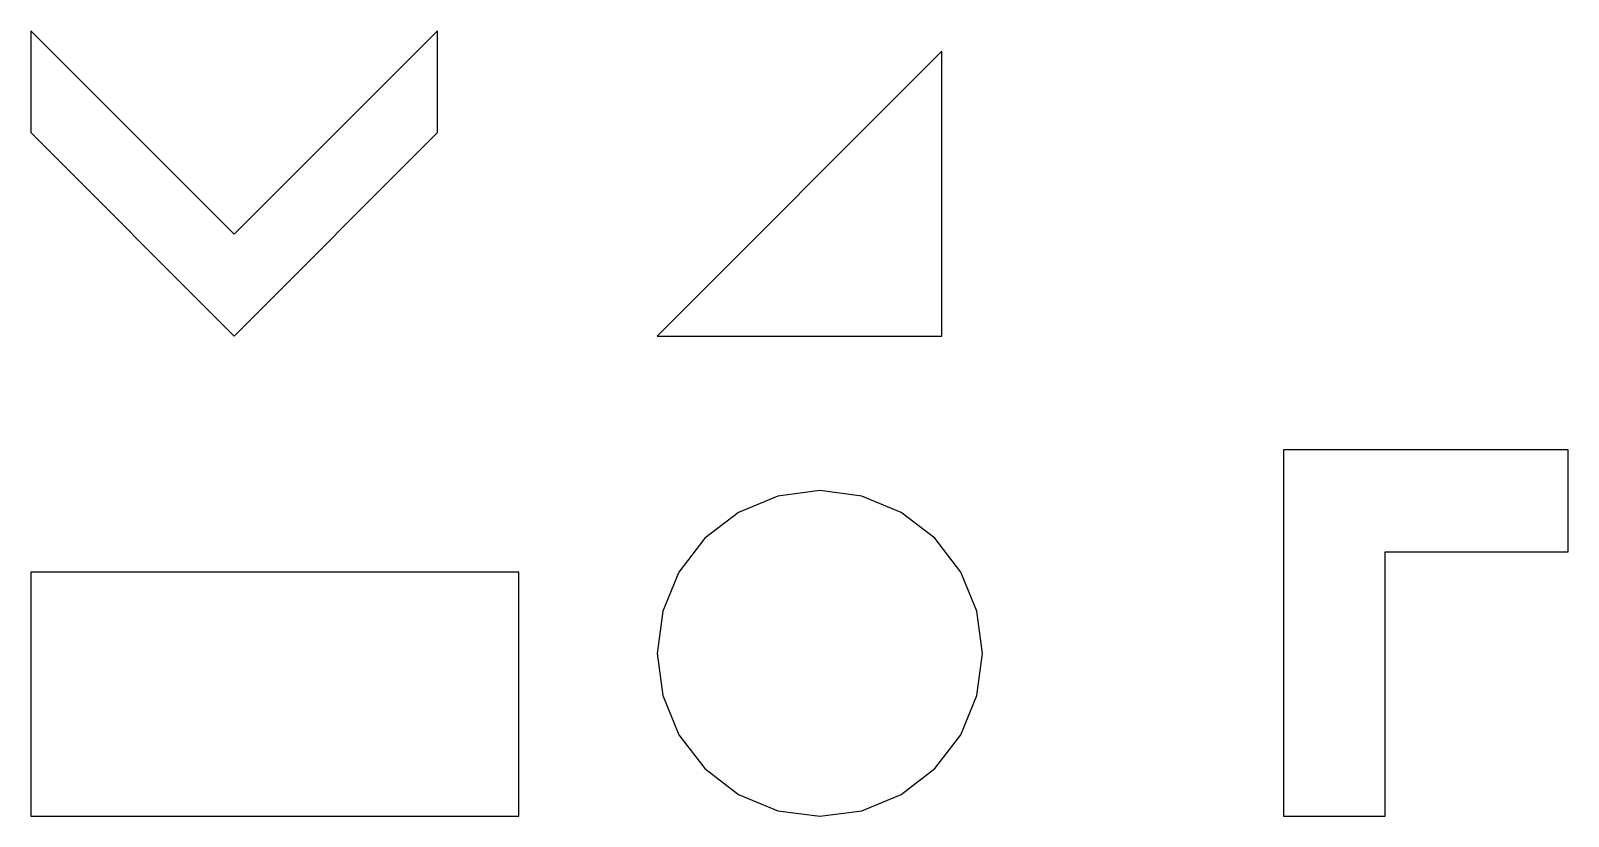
# Model space of a CAD drawing. Header units: millimetres. Extents: x 0 to 756, y 0 to 386.
import ezdxf

# ---------------------------------------------------------------- set-up
doc = ezdxf.new("R2010")
doc.units = ezdxf.units.MM

msp = doc.modelspace()

# ---------------------------------------------------------------- linework, layer by layer
at = {"layer": 'PART001'}
msp.add_lwpolyline([(240, 120), (0, 120), (0, 0), (240, 0)], close=True, dxfattribs=at)
at = {"layer": 'PART002'}
msp.add_lwpolyline([(468, 80), (465.27, 100.71), (457.28, 120), (444.57, 136.57), (428, 149.28), (408.71, 157.27), (388, 160), (367.29, 157.27), (348, 149.28), (331.43, 136.57), (318.72, 120), (310.73, 100.71), (308, 80), (310.73, 59.29), (318.72, 40), (331.43, 23.43), (348, 10.72), (367.29, 2.73), (388, 0), (408.71, 2.73), (428, 10.72), (444.57, 23.43), (457.28, 40), (465.27, 59.29)], close=True, dxfattribs=at)
at = {"layer": 'PART003'}
msp.add_lwpolyline([(616, 180), (616, 0), (666, 0), (666, 130), (756, 130), (756, 180)], close=True, dxfattribs=at)
at = {"layer": 'PART004'}
msp.add_lwpolyline([(200, 386), (100, 286), (0, 386), (0, 336), (100, 236), (200, 336)], close=True, dxfattribs=at)
at = {"layer": 'PART005'}
msp.add_lwpolyline([(448, 236), (448, 376), (308, 236)], close=True, dxfattribs=at)

doc.saveas('drawing.dxf')
